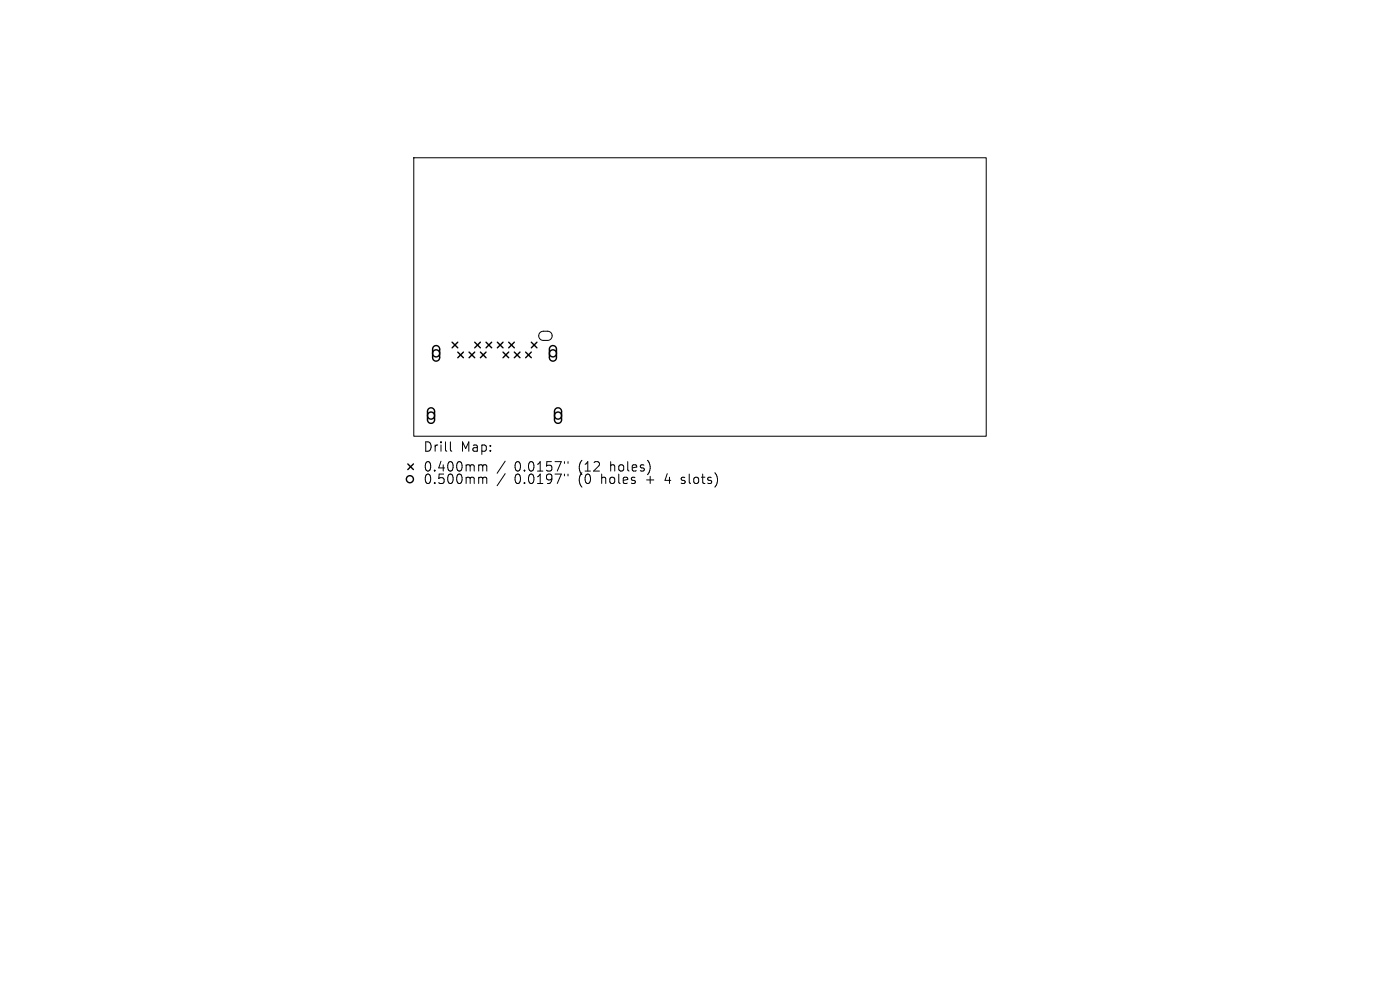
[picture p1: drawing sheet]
<svg xmlns="http://www.w3.org/2000/svg" width="297mm" height="210mm" viewBox="0 0 297 210" stroke-linecap="round" stroke-linejoin="round" font-family="sans-serif">
<defs><g id="words">
<g font-size="2.8">
<text x="89.7" y="96.1">Drill</text>
<text x="89.7" y="100.3">0.400mm</text>
<text x="97.7" y="96.1">Map:</text>
<text x="109.2" y="100.3">0.0157&quot;</text>
<text x="122.9" y="100.3">(12</text>
<text x="129.7" y="100.3">holes)</text>
<text x="89.7" y="103">0.500mm</text>
<text x="109.2" y="103">0.0197&quot;</text>
<text x="122.9" y="103">(0</text>
<text x="127.8" y="103">holes</text>
<text x="137.6" y="103">+</text>
<text x="141.8" y="103">4</text>
<text x="145.4" y="103">slots)</text>
</g>
</g></defs>
<g fill="none" stroke="#000" stroke-width=".21">
<path d="M87.8 33.5h121.4v59h-121.4zM114.6 70.5l.5-.2h1.1a.97 .97 0 0 1 .9 .9 .97 .97 0 0 1-.9 1h-.9a.97 .97 0 0 1-.9-.6 .97 .97 0 0 1 .2-1.1zM95.6 93.7v1.7l.2 .3M101.8 98.6l.5 .1 .1 .2M102.4 98.9l.3-.3 .5 .1 .1 1.2M102.4 98.9v1M107.2 97.8l-1.7 2.6M119.7 97.9v.4M120.5 97.9v.4M101.8 101.2h.3l.3 .3M102.4 101.5v1.1M102.4 101.5l.3-.3 .5 .1 .1 1.3"/>
<path d="M107.2 100.5l-1.7 2.5M119.7 100.6v.3M120.5 100.6v.3M144.5 102.5l.2 .1M144.6 101.3v.5"/>
</g>
<g fill="none" stroke="#000" stroke-width=".3">
<path d="M92 73.5a.75 .75 0 0 1 .8-.1 .75 .75 0 0 1 .5 .7v1.8a.75 .75 0 0 1-.8 .7 .75 .75 0 0 1-.7-.7v-1.9zM95.9 72.6l1.2 1.2M97.1 72.6l-1.2 1.2M97.1 74.7l1.2 1.2M98.3 74.7l-1.2 1.2M99.5 74.7l1.2 1.2M100.7 74.7l-1.2 1.2M100.7 72.6l1.2 1.2M101.9 72.6l-1.2 1.2M101.9 74.7l1.2 1.2M103.1 74.7l-1.2 1.2M103.1 72.6l1.2 1.2"/>
<path d="M104.3 72.6l-1.2 1.2M105.5 72.6l1.2 1.2M106.7 72.6l-1.2 1.2M106.7 74.7l1.2 1.2M107.9 74.7l-1.2 1.2M107.9 72.6l1.2 1.2M109.1 72.6l-1.2 1.2M109.1 74.7l1.2 1.2M110.3 74.7l-1.2 1.2M111.5 74.7l1.2 1.2M112.7 74.7l-1.2 1.2M112.7 72.6l1.2 1.2"/>
<path d="M113.9 72.6l-1.2 1.2M116.8 73.5a.75 .75 0 0 1 .8-.1 .75 .75 0 0 1 .5 .7v1.8a.75 .75 0 0 1-.8 .7 .75 .75 0 0 1-.7-.7v-1.9zM86.5 98.4l1.2 1.2M87.7 98.4l-1.2 1.2M90.9 86.7a.75 .75 0 0 1 .8-.1 .75 .75 0 0 1 .5 .7v1.8a.75 .75 0 0 1-.8 .7 .75 .75 0 0 1-.7-.7v-1.9zM117.9 86.7a.75 .75 0 0 1 .8-.1 .75 .75 0 0 1 .4 .7v1.8a.75 .75 0 0 1-.7 .7 .75 .75 0 0 1-.8-.7v-1.9z"/>
<circle cx="92.5" cy="75" r=".75"/>
<circle cx="117.3" cy="75" r=".75"/>
<circle cx="91.4" cy="88.2" r=".75"/>
<circle cx="118.4" cy="88.2" r=".75"/>
<circle cx="87" cy="101.7" r=".75"/>
</g>
<use href="#words"/>
</svg>
